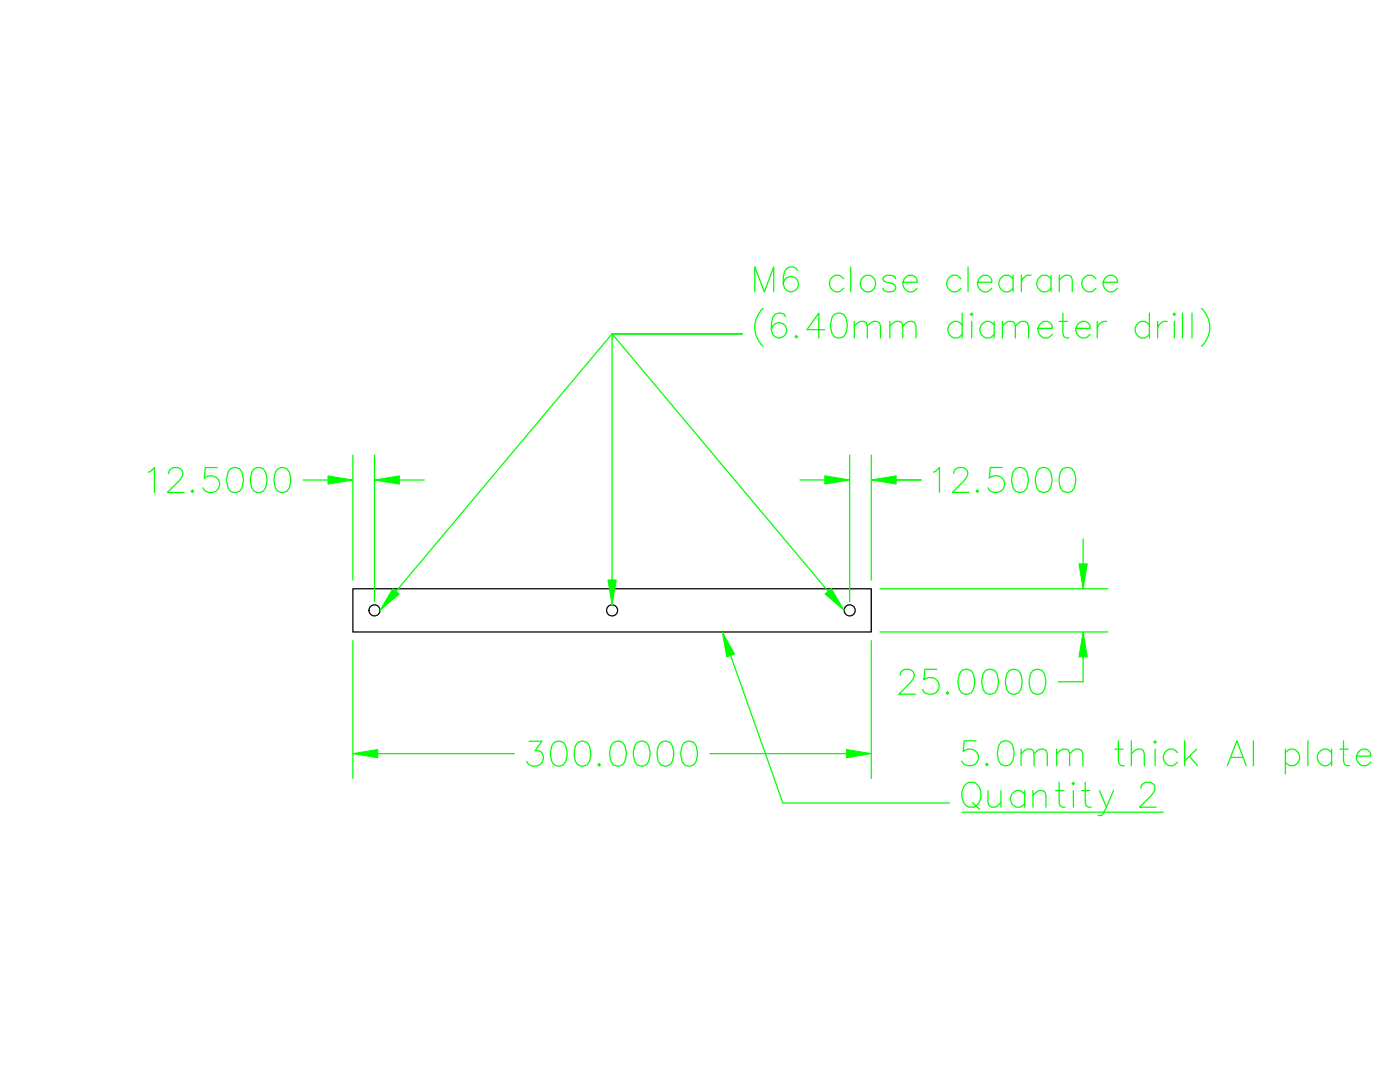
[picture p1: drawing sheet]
<svg xmlns="http://www.w3.org/2000/svg" width="279mm" height="216mm" viewBox="0 0 279 216" stroke-linecap="round" stroke-linejoin="round" font-family="sans-serif">
<g fill="none" stroke="#000" stroke-width=".25">
<path d="M70.4 117.5h103.5v8.6h-103.5z"/>
<circle cx="74.7" cy="121.8" r="1.1"/>
<circle cx="122.2" cy="121.8" r="1.1"/>
<circle cx="169.6" cy="121.8" r="1.1"/>
</g>
<g fill="none" stroke="#0f0" stroke-width=".25">
<path d="M150.6 58.2v-4.9l1.9 4.9 1.9-4.9v4.9M159.2 54a1.41 1.41 0 0 0-1.4-.8 1.41 1.41 0 0 0-1.2 1l-.3 1.2v1.2l.3 .9a1.53 1.53 0 0 0 2.4 .1 1.53 1.53 0 0 0-.6-2.4 1.53 1.53 0 0 0-2.1 1.4M168.4 55.6a1.61 1.61 0 0 0-2.5-.1 1.61 1.61 0 0 0 .4 2.5 1.41 1.41 0 0 0 2.1-.5M169.8 53.3v4.9M171.9 55.6a1.59 1.59 0 0 1 2.3-.3 1.59 1.59 0 0 1 .3 2.2 1.59 1.59 0 0 1-2.2 .4 1.59 1.59 0 0 1-.4-2.3zM178.8 55.6l-.3-.4-.7-.3h-.7l-.7 .3-.2 .4 .2 .5 2.1 .7 .3 .5-.3 .7-.7 .2h-.7l-.7-.2-.2-.5M180.2 56.3h2.8a1.36 1.36 0 0 0-1-1.4 1.36 1.36 0 0 0-1.6 .7 1.59 1.59 0 0 0 .4 2.3 1.59 1.59 0 0 0 2.2-.4M191.8 55.6a1.61 1.61 0 0 0-2.5-.1 1.61 1.61 0 0 0 .4 2.5 1.41 1.41 0 0 0 2.1-.5M193.2 53.3v4.9M195.1 56.3h2.8a1.36 1.36 0 0 0-1-1.4 1.36 1.36 0 0 0-1.6 .7 1.59 1.59 0 0 0 .4 2.3 1.59 1.59 0 0 0 2.2-.4M202.2 55.6a1.61 1.61 0 0 0-2.5-.1 1.61 1.61 0 0 0 .4 2.5 1.41 1.41 0 0 0 2.1-.5M202.2 54.9v3.3"/>
<path d="M203.8 54.9v3.3M205.8 54.9a1.67 1.67 0 0 0-2 1.4M209.8 55.6a1.61 1.61 0 0 0-2.6-.1 1.61 1.61 0 0 0 .4 2.5 1.41 1.41 0 0 0 2.2-.5M209.8 54.9v3.3M211.4 55.9l1.2-1h.7l.5 .3 .2 .7v2.3M211.4 54.9v3.3M218.7 55.6a1.61 1.61 0 0 0-2.5-.1 1.61 1.61 0 0 0 .4 2.5 1.41 1.41 0 0 0 2.1-.5M220.2 56.3h2.8a1.36 1.36 0 0 0-1-1.4 1.36 1.36 0 0 0-1.6 .7 1.59 1.59 0 0 0 .4 2.3 1.59 1.59 0 0 0 2.2-.4M148.1 66.6h-25.9v49.1M148.1 66.6h-25.9l-43.2 51.4M148.1 66.6h-25.9l43.1 51.4M152.3 61.5a5.1 5.1 0 0 0 0 7.6"/>
<path d="M156.8 63.2a1.41 1.41 0 0 0-1.4-.8 1.41 1.41 0 0 0-1.2 1l-.3 1.2v1.2l.3 .9a1.53 1.53 0 0 0 2.5 .1 1.53 1.53 0 0 0-.7-2.4 1.53 1.53 0 0 0-2.1 1.4M158.7 67.2l.2-.2 .2 .2-.2 .2zM164.6 65.8h-3.6l2.4-3.3v4.9M166.5 62.7a1.55 1.55 0 0 1 2.3 .7 3.9 3.9 0 0 1-.4 3.8 1.55 1.55 0 0 1-2.4-.7 3.9 3.9 0 0 1 .5-3.8zM170.5 65.1l1.2-1h.7l.5 .3 .2 .7v2.3M170.5 64.1v3.3M173.1 65.1l1.2-1h.7l.5 .3 .2 .7v2.3M177.6 65.1l1.2-1h.7l.5 .3 .2 .7v2.3M177.6 64.1v3.3M180.2 65.1l1.2-1h.7l.5 .3 .2 .7v2.3M192 64.9a1.61 1.61 0 0 0-2.5-.2 1.61 1.61 0 0 0 .4 2.5 1.41 1.41 0 0 0 2.1-.5M192 62.5v4.9"/>
<path d="M193.7 62.7l.2-.2 .2 .2-.2 .2zM193.9 64.1v3.3M198.4 64.9a1.61 1.61 0 0 0-2.5-.2 1.61 1.61 0 0 0 .4 2.5 1.41 1.41 0 0 0 2.1-.5M198.4 64.1v3.3M200.1 65.1l1.1-1h.8l.4 .3 .2 .7v2.3M200.1 64.1v3.3M202.6 65.1l1.2-1h.8l.4 .3 .3 .7v2.3M207.1 65.5h2.9a1.36 1.36 0 0 0-1-1.4 1.36 1.36 0 0 0-1.6 .8 1.59 1.59 0 0 0 .4 2.2 1.59 1.59 0 0 0 2.2-.4M211.4 64.1h1.7M212.1 62.5v4l.2 .7 .5 .2h.5M214.7 65.5h2.9a1.36 1.36 0 0 0-1.1-1.4 1.36 1.36 0 0 0-1.5 .8 1.59 1.59 0 0 0 .3 2.2 1.59 1.59 0 0 0 2.3-.4M219 64.1v3.3"/>
<path d="M220.9 64.1a1.67 1.67 0 0 0-1.9 1.4M229.4 64.9a1.61 1.61 0 0 0-2.5-.2 1.61 1.61 0 0 0 .4 2.5 1.42 1.42 0 0 0 2.1-.5M229.4 62.5v4.9M231 64.1v3.3M232.9 64.1a1.67 1.67 0 0 0-1.9 1.4M234.1 62.7l.3-.2 .2 .2-.2 .2zM234.4 64.1v3.3M236 62.5v4.9M237.9 62.5v4.9M239.8 61.5a5.1 5.1 0 0 1 0 7.6M29.6 94.2l.5-.2 .7-.7v5M33.7 94.5a1.14 1.14 0 0 1 .9-1.2h.9a1.22 1.22 0 0 1 .8 1.9l-.5 .7-2.4 2.4h3.3"/>
<path d="M38.1 98l.3-.2 .2 .2-.2 .3zM43.4 93.3h-2.4l-.2 2.1a1.77 1.77 0 0 1 2.5-.1 1.77 1.77 0 0 1 0 2.6 1.77 1.77 0 0 1-2.5-.1l-.3-.5M46 93.6a1.55 1.55 0 0 1 2.3 .6 3.9 3.9 0 0 1-.5 3.8 1.55 1.55 0 0 1-2.3-.7 3.9 3.9 0 0 1 .5-3.7zM50.7 93.6a1.55 1.55 0 0 1 2.3 .6 3.9 3.9 0 0 1-.4 3.8 1.55 1.55 0 0 1-2.4-.7 3.9 3.9 0 0 1 .5-3.7zM55.4 93.6a1.55 1.55 0 0 1 2.4 .6 3.9 3.9 0 0 1-.5 3.8 1.55 1.55 0 0 1-2.3-.7 3.9 3.9 0 0 1 .4-3.7zM60.5 95.8h5M70.4 90.8v25M74.7 90.8v29.3M79.7 95.8h5M159.6 95.8h5M169.6 90.8v29.3M173.9 90.8v25"/>
<path d="M173.9 95.8h9.9M186.3 94.2l.5-.2 .7-.7v4.9M190.3 94.5a1.14 1.14 0 0 1 1-1.2h.9a1.22 1.22 0 0 1 .7 1.9l-.4 .7-2.4 2.3h3.3M194.8 98l.3-.2 .2 .2-.2 .2zM200 93.3h-2.4l-.2 2.1a1.77 1.77 0 0 1 2.6-.1 1.77 1.77 0 0 1 0 2.6 1.77 1.77 0 0 1-2.6-.1l-.2-.5M202.6 93.5a1.55 1.55 0 0 1 2.4 .7 3.9 3.9 0 0 1-.5 3.8 1.55 1.55 0 0 1-2.3-.7 3.9 3.9 0 0 1 .4-3.8zM207.4 93.5a1.55 1.55 0 0 1 2.3 .7 3.9 3.9 0 0 1-.5 3.8 1.55 1.55 0 0 1-2.3-.7 3.9 3.9 0 0 1 .5-3.8zM212.1 93.5a1.55 1.55 0 0 1 2.3 .7 3.9 3.9 0 0 1-.4 3.8 1.55 1.55 0 0 1-2.4-.7 3.9 3.9 0 0 1 .5-3.8zM175.6 117.5h45.5M216.2 107.6v4.9M70.4 127.8v27.5M145.8 130.8l10.4 29.4h33.3"/>
<path d="M173.9 127.8v27.5M175.6 126.1h45.5M179.6 134.7a1.14 1.14 0 0 1 1-1.1h.9a1.22 1.22 0 0 1 .7 1.9l-.4 .6-2.4 2.4h3.3M187 133.6h-2.4l-.2 2.1a1.77 1.77 0 0 1 2.5-.1 1.77 1.77 0 0 1 0 2.5 1.77 1.77 0 0 1-2.5 0l-.3-.5M188.8 138.3l.3-.2 .2 .2-.2 .2zM191.9 133.8a1.55 1.55 0 0 1 2.4 .7 3.9 3.9 0 0 1-.5 3.8 1.55 1.55 0 0 1-2.3-.7 3.9 3.9 0 0 1 .4-3.8zM196.7 133.8a1.55 1.55 0 0 1 2.3 .7 3.9 3.9 0 0 1-.5 3.8 1.55 1.55 0 0 1-2.3-.7 3.9 3.9 0 0 1 .5-3.8zM201.4 133.8a1.55 1.55 0 0 1 2.3 .7 3.9 3.9 0 0 1-.4 3.8 1.55 1.55 0 0 1-2.4-.7 3.9 3.9 0 0 1 .5-3.8zM206.1 133.8a1.55 1.55 0 0 1 2.3 .7 3.9 3.9 0 0 1-.4 3.8 1.55 1.55 0 0 1-2.3-.7 3.9 3.9 0 0 1 .4-3.8zM216.2 131.1v4.9h-5M75.4 150.4h27.2M105.6 147.9h2.6l-1.4 1.9a1.43 1.43 0 0 1 1.5 .7 1.43 1.43 0 0 1-.1 1.6 1.78 1.78 0 0 1-3.1-.2"/>
<path d="M110.6 148.2a1.55 1.55 0 0 1 2.3 .6 3.9 3.9 0 0 1-.5 3.8 1.55 1.55 0 0 1-2.3-.7 3.9 3.9 0 0 1 .5-3.7zM115.3 148.2a1.55 1.55 0 0 1 2.3 .6 3.9 3.9 0 0 1-.4 3.8 1.55 1.55 0 0 1-2.4-.7 3.9 3.9 0 0 1 .5-3.7zM119.3 152.6l.3-.2 .2 .2-.2 .3zM122.4 148.2a1.55 1.55 0 0 1 2.3 .6 3.9 3.9 0 0 1-.4 3.8 1.55 1.55 0 0 1-2.4-.7 3.9 3.9 0 0 1 .5-3.7zM127.1 148.2a1.55 1.55 0 0 1 2.4 .6 3.9 3.9 0 0 1-.5 3.8 1.55 1.55 0 0 1-2.3-.7 3.9 3.9 0 0 1 .4-3.7zM131.9 148.2a1.55 1.55 0 0 1 2.3 .6 3.9 3.9 0 0 1-.5 3.8 1.55 1.55 0 0 1-2.3-.7 3.9 3.9 0 0 1 .5-3.7zM136.6 148.2a1.55 1.55 0 0 1 2.3 .6 3.9 3.9 0 0 1-.4 3.8 1.55 1.55 0 0 1-2.4-.7 3.9 3.9 0 0 1 .5-3.7zM141.7 150.4h27.2M192.4 156.8l1-.7a1.98 1.98 0 0 1 2.3 1.9 2.69 2.69 0 0 1-1.4 3.1 1.75 1.75 0 0 1-2.1-1.2 3.1 3.1 0 0 1 .2-3.1zM194.8 147.8h-2.4l-.2 2.1a1.77 1.77 0 0 1 2.6 0 1.77 1.77 0 0 1 0 2.5 1.77 1.77 0 0 1-2.6-.1l-.2-.4M196.7 152.5l.3-.2 .2 .2-.2 .3zM197.2 157.8v2.3l.2 .7 .5 .3h.7l.5-.3 .7-.7"/>
<path d="M199.8 157.8v3.3M199.8 148.1a1.55 1.55 0 0 1 2.3 .7 3.9 3.9 0 0 1-.5 3.7 1.55 1.55 0 0 1-2.3-.6 3.9 3.9 0 0 1 .5-3.8zM203.8 150.4l1.2-.9h.7l.5 .2 .2 .7v2.4M203.8 149.5v3.3M204.5 158.5a1.61 1.61 0 0 0-2.5-.2 1.61 1.61 0 0 0 .4 2.5 1.42 1.42 0 0 0 2.1-.5M204.5 157.8v3.3M206.2 158.7l1.1-.9h.8l.4 .2 .2 .7v2.4M206.2 157.8v3.3M206.4 150.4l1.2-.9h.7l.5 .2 .2 .7v2.4M210.6 157.8h1.7M210.9 150.4l1.2-.9h.7l.5 .2 .2 .7v2.4M210.9 149.5v3.3"/>
<path d="M211.4 156.1v4l.2 .7 .4 .3h.6M213.5 150.4l1.2-.9h.7l.5 .2 .2 .7v2.4M214.2 156.1l.2 .3-.2 .2-.2-.2zM214.2 157.8v3.3M215.9 157.8h1.6M216.6 156.1v4l.2 .7 .4 .3h.6M219.4 157.8l1.4 3.3M222.2 157.8l-2.1 4.7-.2 .2h-.7M222.5 149.5h1.6M223.2 147.8v4.1l.2 .6 .5 .3h.5M225.8 150.4l1.2-.9h.7l.5 .2 .2 .7v2.4M225.8 147.8v5"/>
<path d="M227.7 157.3a1.14 1.14 0 0 1 .9-1.2h1a1.22 1.22 0 0 1 .7 1.9l-.5 .7-2.4 2.4h3.3M230.3 148.1l.2-.3 .2 .3-.2 .2zM230.5 149.5v3.3M235 150.2a1.61 1.61 0 0 0-2.5-.2 1.61 1.61 0 0 0 .4 2.5 1.41 1.41 0 0 0 2.1-.4M236.4 147.8v5M237.4 150.9l1.6 1.9M238.8 149.5l-2.4 2.4M244.9 152.8l2-5 1.8 5M245.7 151.1h2.3M250.1 147.8v5M256.5 150.2a1.61 1.61 0 0 1 2.5-.2 1.61 1.61 0 0 1-.4 2.5 1.41 1.41 0 0 1-2.1-.4M256.5 149.5v4.9"/>
<path d="M261 147.8v5M265.8 150.2a1.61 1.61 0 0 0-2.6-.2 1.61 1.61 0 0 0 .4 2.5 1.41 1.41 0 0 0 2.2-.4M265.8 149.5v3.3M267.4 149.5h1.7M268.1 147.8v4.1l.2 .6 .5 .3h.5M270.7 150.9h2.9a1.36 1.36 0 0 0-1.1-1.5 1.36 1.36 0 0 0-1.5 .8 1.59 1.59 0 0 0 .3 2.2 1.59 1.59 0 0 0 2.3-.3M192 162.1h40.2M194.1 160.1l1.4 1.4"/>
</g>
<g fill="#0f0" stroke="#0f0" stroke-width=".2">
<path d="M70.4 150.4l5-.8v1.6z"/>
<path d="M168.9 149.6l5 .8-5 .8z"/>
<path d="M74.7 95.8l5-.8v1.6z"/>
<path d="M65.5 95l4.9 .8-4.9 .8z"/>
<path d="M173.9 95.8l4.9-.9v1.7z"/>
<path d="M164.6 94.9l5 .9-5 .8z"/>
<path d="M121.3 115.7h1.7l-.8 5z"/>
<path d="M78.4 117.5l1.3 1-3.9 3.3z"/>
<path d="M164.6 118.5l1.3-1 2.6 4.3z"/>
<path d="M144.1 126.1l2.5 4.4-1.6 .6z"/>
<path d="M215.3 112.5h1.7l-.8 5z"/>
<path d="M216.2 126.1l.8 5h-1.7z"/>
</g>
</svg>
